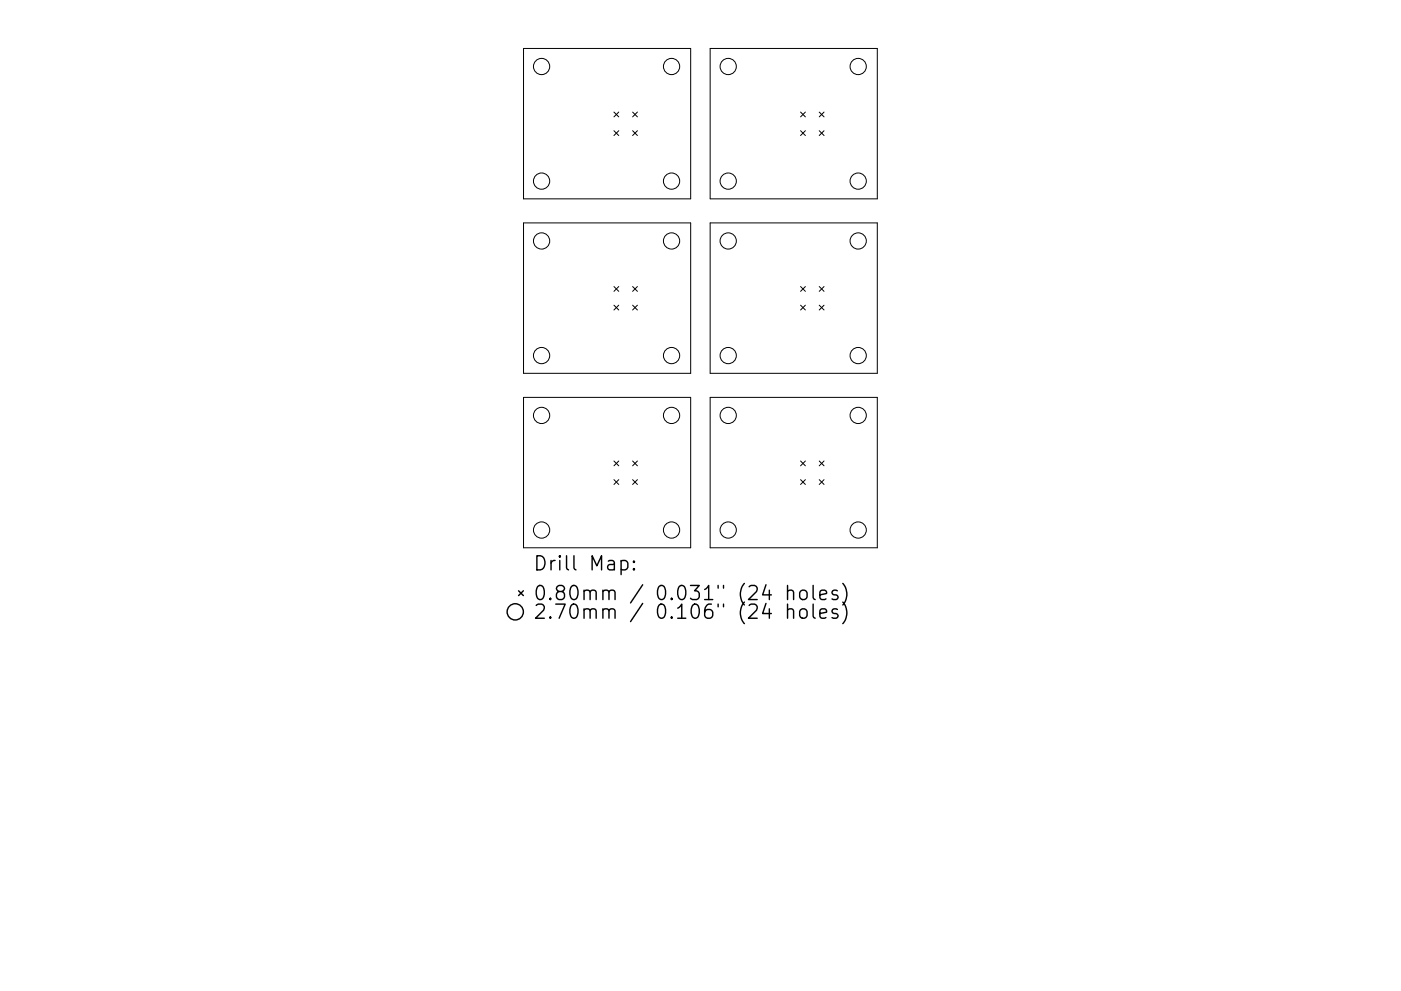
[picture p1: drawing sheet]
<svg xmlns="http://www.w3.org/2000/svg" width="297mm" height="210mm" viewBox="0 0 297 210" stroke-linecap="round" stroke-linejoin="round" font-family="sans-serif">
<defs><g id="words">
<g font-size="4.2">
<text x="113" y="121.1">Drill Map:</text>
<text x="113" y="127.4">0.80mm / 0.031&quot; (24 holes)</text>
<text x="113" y="131.3">2.70mm / 0.106&quot; (24 holes)</text>
</g>
</g></defs>
<g fill="none" stroke="#000" stroke-width=".21">
<path d="M111 10.3h35.4v31.9h-35.4zM150.6 10.3h35.4v31.9h-35.4zM130.2 23.8l1 1M130.2 27.7l1 1.1M131.2 23.8l-1 1M131.2 27.7l-1 1.1M134.1 27.7l1 1.1M134.1 23.8l1 1M135.1 23.8l-1 1M135.1 27.7l-1 1.1M169.7 23.8l1.1 1M169.7 27.7l1.1 1.1"/>
<path d="M170.8 23.8l-1.1 1M170.8 27.7l-1.1 1.1M173.7 23.8l1 1M173.7 27.7l1 1.1M174.7 23.8l-1 1M174.7 27.7l-1 1.1M111 47.3h35.4v31.9h-35.4zM150.6 47.3h35.4v31.9h-35.4zM130.2 60.8l1 1M130.2 64.8l1 1M131.2 60.8l-1 1M131.2 64.8l-1 1"/>
<path d="M134.1 64.8l1 1M134.1 60.8l1 1M135.1 60.8l-1 1M135.1 64.8l-1 1M169.7 60.8l1.1 1M169.7 64.8l1.1 1M170.8 60.8l-1.1 1M170.8 64.8l-1.1 1M173.7 64.8l1 1M173.7 60.8l1 1M174.7 60.8l-1 1M174.7 64.8l-1 1"/>
<path d="M111 84.3h35.4v31.9h-35.4zM130.2 97.8l1 1M131.2 97.8l-1 1M134.1 97.8l1 1M135.1 97.8l-1 1M150.6 84.3h35.4v31.9h-35.4zM169.7 97.8l1.1 1M170.8 97.8l-1.1 1M173.7 97.8l1 1M174.7 97.8l-1 1M130.2 101.8l1 1M131.2 101.8l-1 1"/>
<path d="M134.1 101.8l1 1M135.1 101.8l-1 1M169.7 101.8l1.1 1M170.8 101.8l-1.1 1M173.7 101.8l1 1M174.7 101.8l-1 1"/>
<circle cx="114.8" cy="14.1" r="1.72"/>
<circle cx="142.4" cy="14.1" r="1.72"/>
<circle cx="154.4" cy="14.1" r="1.72"/>
<circle cx="182" cy="14.1" r="1.72"/>
<circle cx="114.8" cy="38.4" r="1.72"/>
<circle cx="142.4" cy="38.4" r="1.72"/>
<circle cx="154.4" cy="38.4" r="1.72"/>
<circle cx="182" cy="38.4" r="1.72"/>
<circle cx="114.8" cy="51.1" r="1.72"/>
<circle cx="142.4" cy="51.1" r="1.72"/>
<circle cx="154.4" cy="51.1" r="1.72"/>
<circle cx="182" cy="51.1" r="1.72"/>
<circle cx="114.8" cy="75.4" r="1.72"/>
<circle cx="142.4" cy="75.4" r="1.72"/>
<circle cx="154.4" cy="75.4" r="1.72"/>
<circle cx="182" cy="75.4" r="1.72"/>
<circle cx="114.8" cy="88.1" r="1.72"/>
<circle cx="142.4" cy="88.1" r="1.72"/>
<circle cx="154.4" cy="88.1" r="1.72"/>
<circle cx="182" cy="88.1" r="1.72"/>
<circle cx="114.8" cy="112.5" r="1.72"/>
<circle cx="142.4" cy="112.5" r="1.72"/>
<circle cx="154.4" cy="112.5" r="1.72"/>
<circle cx="182" cy="112.5" r="1.72"/>
</g>
<g fill="none" stroke="#000" stroke-width=".3">
<path d="M131.7 119.1l.8-.2 .6 .6v.8l-.3 .5-.3 .1-.8-.1M134.4 119.1l.1 .1-.1 .1-.1-.1 .1-.1v.2M109.9 125.3l1.1 1.1M111 125.3l-1.1 1.1M134.4 120.6l.1 .2-.1 .1-.1-.1 .1-.2v.3M167 125.5a.74 .74 0 0 1 1.3 .1v1.6M167 129.5a.74 .74 0 0 1 1.3 .1v1.6M167 124.2v3M167 128.2v3M169.7 125.5a.81 .81 0 0 1 .8-.3 .81 .81 0 0 1 .6 .6v.8a.81 .81 0 0 1-.8 .6 .81 .81 0 0 1-.8-.6v-.8zM169.7 129.5a.81 .81 0 0 1 .8-.3 .81 .81 0 0 1 .6 .5v.9a.81 .81 0 0 1-.8 .6 .81 .81 0 0 1-.8-.6v-.9zM172.4 124.2v2.6l.4 .4"/>
<path d="M172.4 128.2v2.5l.4 .5M173.8 126.2l1.5-.3-.2-.5-.8-.2-.5 .4v1.2l.2 .3 .3 .1 .8-.1M173.8 130.2l1.5-.3-.2-.6-.8-.1-.5 .4v1.1l.2 .3 .3 .2 .8-.2M177.5 125.4l-.7-.2-.4 .4 .1 .5 1 .3 .2 .2-.2 .5-.2 .1-.9-.1M177.5 129.3l-.7-.1-.4 .4 .1 .4 1 .3 .2 .3-.2 .4-.2 .2-.9-.2M178.7 123.8a3.4 3.4 0 0 1 0 4.6M178.7 127.7a3.4 3.4 0 0 1 0 4.6"/>
<circle cx="109.2" cy="129.8" r="1.72"/>
</g>
<use href="#words"/>
</svg>
